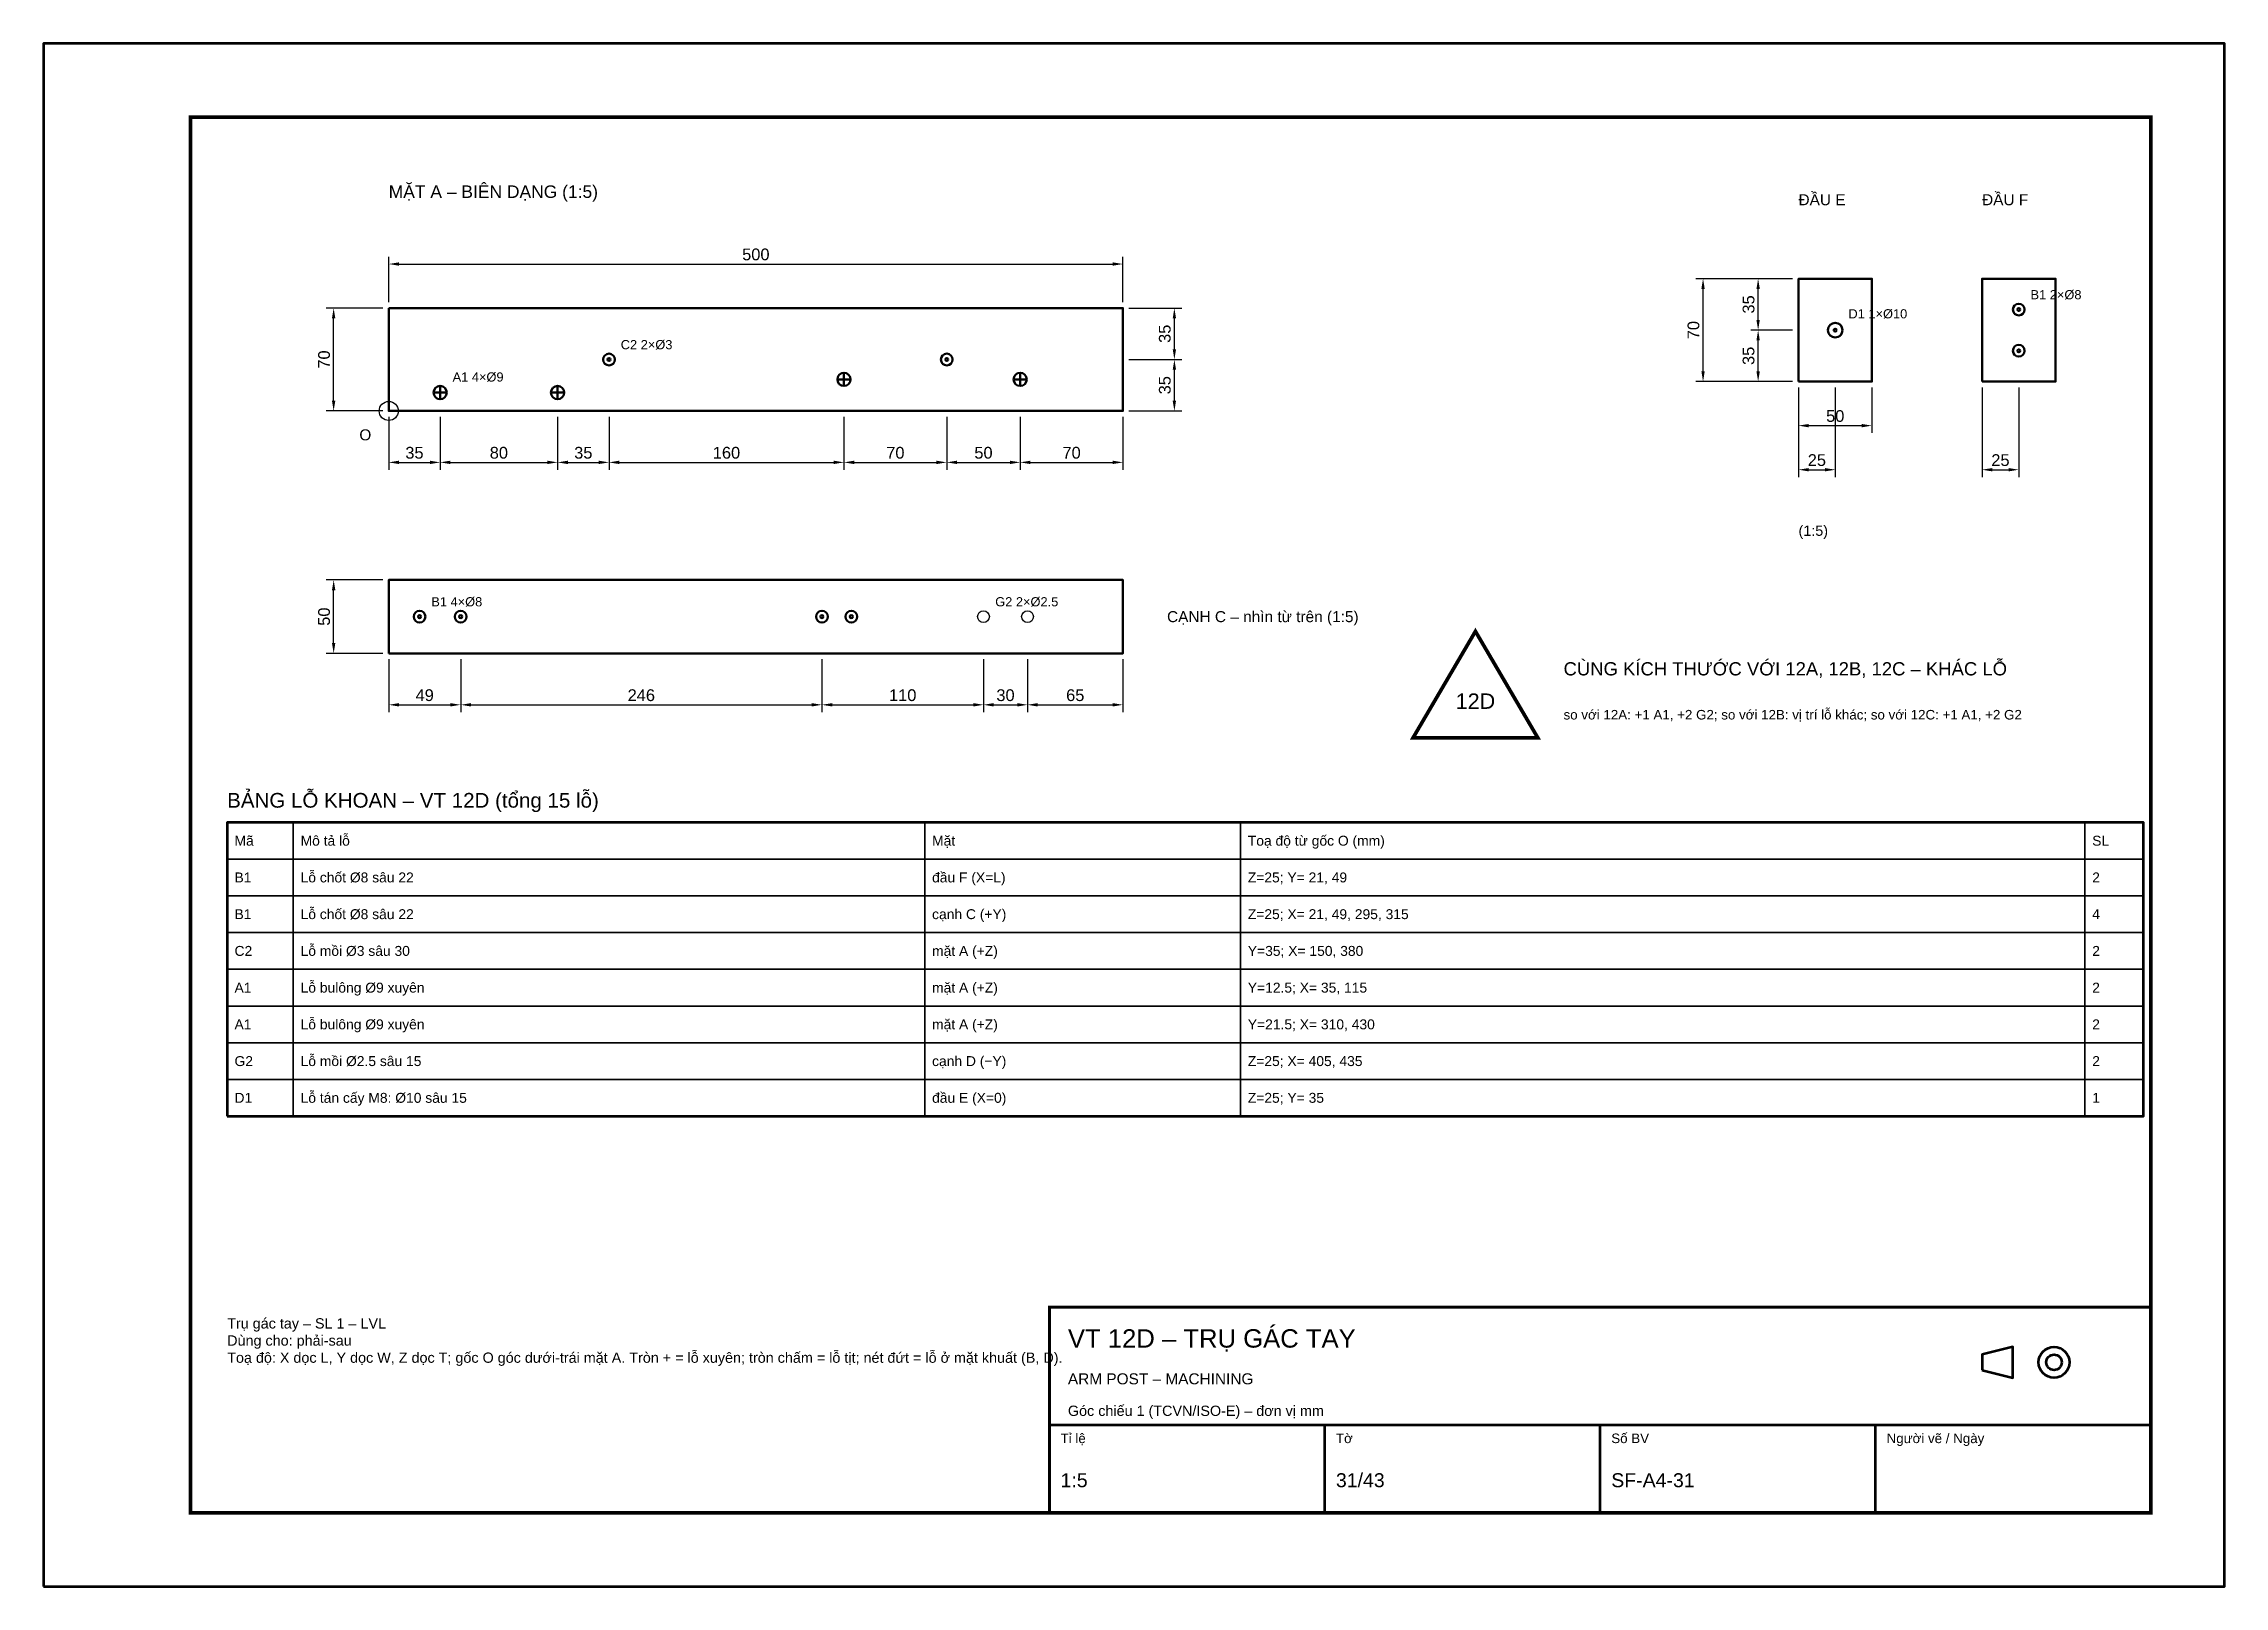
# Model space of a CAD drawing. Header units: millimetres. Extents: x 0 to 2970, y 0 to 2100.
import ezdxf
from ezdxf.enums import TextEntityAlignment as Align

# ---------------------------------------------------------------- set-up
doc = ezdxf.new("R2010")
doc.units = ezdxf.units.MM
doc.header["$LTSCALE"] = 10
for name, color, linetype, lineweight in [('0-KHUNG-BANVE', 7, 'CONTINUOUS', 70), ('1-NET-THAY', 7, 'CONTINUOUS', 50), ('10-PHU-KIEN', 1, 'CONTINUOUS', 25), ('2-NET-KHUAT', 8, 'Continuous', 25), ('3-KICH-THUOC', 1, 'CONTINUOUS', 18), ('6-CHU', 7, 'CONTINUOUS', 25), ('7-BANG-KE', 7, 'CONTINUOUS', 25)]:
    doc.layers.add(name, color=color, linetype=linetype, lineweight=lineweight)
doc.styles.add('VN', font='arial.ttf')
doc.dimstyles.new('A4', dxfattribs={"dimscale": 10, "dimtxt": 1.6, "dimasz": 1.4, "dimexe": 1, "dimexo": 0.8, "dimgap": 0.5, "dimtad": 1, "dimdec": 1, "dimtxsty": 'VN', "dimcen": 2.5, "dimclrd": 1, "dimclre": 1, "dimclrt": 7, "dimazin": 3, "dimtfac": 1, "dimtmove": 0, "dimatfit": 3})

msp = doc.modelspace()

# ---------------------------------------------------------------- linework, layer by layer
at = {"layer": '0-KHUNG-BANVE'}
for p, q in [((1370, 220), (2870, 220)), ((1745, 100), (1745, 220)), ((2120, 100), (2120, 220)), ((2495, 100), (2495, 220))]:
    msp.add_line(p, q, dxfattribs=at)
for points in [[(0, 0), (2970, 0), (2970, 2100), (0, 2100)], [(250, 640), (2860, 640), (2860, 1040), (250, 1040)], [(2640, 294.5), (2682, 284), (2682, 326), (2640, 315.5)]]:
    msp.add_lwpolyline(points, close=True, dxfattribs=at)
for points, const_width in [([(200, 100), (2870, 100), (2870, 2000), (200, 2000)], 5), ([(1370, 100), (2870, 100), (2870, 380), (1370, 380)], 4)]:
    msp.add_lwpolyline(points, close=True, dxfattribs=dict(at, const_width=const_width))
for radius in [21, 10.5]:
    msp.add_circle((2738, 305), radius, dxfattribs=at)
at = {"layer": '1-NET-THAY'}
for p, q in [((540, 1616), (540, 1634)), ((700, 1616), (700, 1634)), ((1081, 1643), (1099, 1643)), ((1090, 1634), (1090, 1652)), ((1321, 1643), (1339, 1643)), ((1330, 1634), (1330, 1652)), ((531, 1625), (549, 1625)), ((691, 1625), (709, 1625))]:
    msp.add_line(p, q, dxfattribs=at)
for points in [[(2390, 1640), (2490, 1640), (2490, 1780), (2390, 1780)], [(2640, 1640), (2740, 1640), (2740, 1780), (2640, 1780)], [(470, 1740), (470, 1600), (1470, 1600), (1470, 1740)], [(470, 1270), (1470, 1270), (1470, 1370), (470, 1370)]]:
    msp.add_lwpolyline(points, close=True, dxfattribs=at)
for centre, radius in [((2690, 1738), 8), ((2690, 1738), 2), ((2440, 1710), 10), ((2440, 1710), 2), ((770, 1670), 8), ((770, 1670), 2), ((1230, 1670), 8), ((1230, 1670), 2), ((2690, 1682), 8), ((2690, 1682), 2), ((540, 1625), 9), ((700, 1625), 9), ((1090, 1643), 9), ((1330, 1643), 9), ((512, 1320), 8), ((512, 1320), 2), ((568, 1320), 8), ((568, 1320), 2), ((1060, 1320), 8), ((1060, 1320), 2), ((1100, 1320), 8), ((1100, 1320), 2)]:
    msp.add_circle(centre, radius, dxfattribs=at)
at = {"layer": '10-PHU-KIEN', "const_width": 5}
msp.add_lwpolyline([(1950, 1300), (1865, 1155), (2035, 1155)], close=True, dxfattribs=at)
at = {"layer": '10-PHU-KIEN'}
msp.add_circle((470, 1600), 13, dxfattribs=at)
at = {"layer": '2-NET-KHUAT'}
for centre in [(1280, 1320), (1340, 1320)]:
    msp.add_circle(centre, 8, dxfattribs=at)
at = {"layer": '7-BANG-KE'}
for points in [[(250, 990), (340, 990), (340, 1040), (250, 1040)], [(340, 990), (1200, 990), (1200, 1040), (340, 1040)], [(1200, 990), (1630, 990), (1630, 1040), (1200, 1040)], [(1630, 990), (2780, 990), (2780, 1040), (1630, 1040)], [(2780, 990), (2860, 990), (2860, 1040), (2780, 1040)], [(250, 940), (340, 940), (340, 990), (250, 990)], [(340, 940), (1200, 940), (1200, 990), (340, 990)], [(1200, 940), (1630, 940), (1630, 990), (1200, 990)], [(1630, 940), (2780, 940), (2780, 990), (1630, 990)], [(2780, 940), (2860, 940), (2860, 990), (2780, 990)], [(250, 890), (340, 890), (340, 940), (250, 940)], [(340, 890), (1200, 890), (1200, 940), (340, 940)], [(1200, 890), (1630, 890), (1630, 940), (1200, 940)], [(1630, 890), (2780, 890), (2780, 940), (1630, 940)], [(2780, 890), (2860, 890), (2860, 940), (2780, 940)], [(250, 840), (340, 840), (340, 890), (250, 890)], [(340, 840), (1200, 840), (1200, 890), (340, 890)], [(1200, 840), (1630, 840), (1630, 890), (1200, 890)], [(1630, 840), (2780, 840), (2780, 890), (1630, 890)], [(2780, 840), (2860, 840), (2860, 890), (2780, 890)], [(250, 790), (340, 790), (340, 840), (250, 840)], [(340, 790), (1200, 790), (1200, 840), (340, 840)], [(1200, 790), (1630, 790), (1630, 840), (1200, 840)], [(1630, 790), (2780, 790), (2780, 840), (1630, 840)], [(2780, 790), (2860, 790), (2860, 840), (2780, 840)], [(250, 740), (340, 740), (340, 790), (250, 790)], [(340, 740), (1200, 740), (1200, 790), (340, 790)], [(1200, 740), (1630, 740), (1630, 790), (1200, 790)], [(1630, 740), (2780, 740), (2780, 790), (1630, 790)], [(2780, 740), (2860, 740), (2860, 790), (2780, 790)], [(250, 690), (340, 690), (340, 740), (250, 740)], [(340, 690), (1200, 690), (1200, 740), (340, 740)], [(1200, 690), (1630, 690), (1630, 740), (1200, 740)], [(1630, 690), (2780, 690), (2780, 740), (1630, 740)], [(2780, 690), (2860, 690), (2860, 740), (2780, 740)], [(250, 640), (340, 640), (340, 690), (250, 690)], [(340, 640), (1200, 640), (1200, 690), (340, 690)], [(1200, 640), (1630, 640), (1630, 690), (1200, 690)], [(1630, 640), (2780, 640), (2780, 690), (1630, 690)], [(2780, 640), (2860, 640), (2860, 690), (2780, 690)]]:
    msp.add_lwpolyline(points, close=True, dxfattribs=at)

# ---------------------------------------------------------------- texts
at = {"layer": '10-PHU-KIEN', "style": 'VN'}
for s, height, p in [('B1 2×%%c8', 12.5, (2706, 1752)), ('D1 1×%%c10', 12.5, (2458, 1726)), ('C2 2×%%c3', 12.5, (786, 1684)), ('A1 4×%%c9', 12.5, (557, 1640)), ('O', 15, (430, 1560)), ('B1 4×%%c8', 12.5, (528, 1334)), ('G2 2×%%c2.5', 12.5, (1296, 1334))]:
    msp.add_text(s, height=height, dxfattribs=at).set_placement(p)
msp.add_text('12D', height=21, dxfattribs=at).set_placement((1950, 1205), align=Align.MIDDLE_CENTER)
at = {"layer": '6-CHU', "style": 'VN'}
for s, height, p in [('MẶT A – BIÊN DẠNG (1:5)', 17, (470, 1890)), ('ĐẦU E', 15, (2390, 1880)), ('ĐẦU F', 15, (2640, 1880)), ('(1:5)', 14, (2390, 1430)), ('so với 12A: +1 A1, +2 G2; so với 12B: vị trí lỗ khác; so với 12C: +1 A1, +2 G2', 13, (2070, 1180)), ('VT 12D – TRỤ GÁC TAY', 25, (1395, 325)), ('ARM POST – MACHINING', 15, (1395, 275)), ('Góc chiếu 1 (TCVN/ISO-E) – đơn vị mm', 14, (1395, 232)), ('Tỉ lệ', 13, (1385, 195)), ('Tờ', 13, (1760, 195)), ('Số BV', 13, (2135, 195)), ('Người vẽ / Ngày', 13, (2510, 195)), ('1:5', 19, (1385, 135)), ('31/43', 19, (1760, 135)), ('SF-A4-31', 19, (2135, 135))]:
    msp.add_text(s, height=height, dxfattribs=at).set_placement(p)
msp.add_text('CẠNH C – nhìn từ trên (1:5)', height=15, dxfattribs=at).set_placement((1530, 1320), align=Align.MIDDLE_LEFT)
at = {"layer": '6-CHU', "color": 1, "style": 'VN'}
msp.add_text('CÙNG KÍCH THƯỚC VỚI 12A, 12B, 12C – KHÁC LỖ', height=18, dxfattribs=at).set_placement((2070, 1240))
at = {"layer": '6-CHU', "insert": (250, 365), "char_height": 14, "width": 1080, "attachment_point": 1, "style": 'VN'}
msp.add_mtext('Trụ gác tay – SL 1 – LVL\\PDùng cho: phải-sau\\PToạ độ: X dọc L, Y dọc W, Z dọc T; gốc O góc dưới-trái mặt A. Tròn + = lỗ xuyên; tròn chấm = lỗ tịt; nét đứt = lỗ ở mặt khuất (B, D).', dxfattribs=at)
at = {"layer": '7-BANG-KE', "style": 'VN'}
msp.add_text('BẢNG LỖ KHOAN – VT 12D (tổng 15 lỗ)', height=20, dxfattribs=at).set_placement((250, 1060))
for s, p in [('Mã', (260, 1015)), ('Mô tả lỗ', (350, 1015)), ('Mặt', (1210, 1015)), ('Toạ độ từ gốc O (mm)', (1640, 1015)), ('SL', (2790, 1015)), ('B1', (260, 965)), ('Lỗ chốt %%c8 sâu 22', (350, 965)), ('đầu F (X=L)', (1210, 965)), ('Z=25; Y= 21, 49', (1640, 965)), ('2', (2790, 965)), ('B1', (260, 915)), ('Lỗ chốt %%c8 sâu 22', (350, 915)), ('cạnh C (+Y)', (1210, 915)), ('Z=25; X= 21, 49, 295, 315', (1640, 915)), ('4', (2790, 915)), ('C2', (260, 865)), ('Lỗ mồi %%c3 sâu 30', (350, 865)), ('mặt A (+Z)', (1210, 865)), ('Y=35; X= 150, 380', (1640, 865)), ('2', (2790, 865)), ('A1', (260, 815)), ('Lỗ bulông %%c9 xuyên', (350, 815)), ('mặt A (+Z)', (1210, 815)), ('Y=12.5; X= 35, 115', (1640, 815)), ('2', (2790, 815)), ('Lỗ bulông %%c9 xuyên', (350, 765)), ('mặt A (+Z)', (1210, 765)), ('A1', (260, 765)), ('Y=21.5; X= 310, 430', (1640, 765)), ('2', (2790, 765)), ('G2', (260, 715)), ('Lỗ mồi %%c2.5 sâu 15', (350, 715)), ('cạnh D (−Y)', (1210, 715)), ('Z=25; X= 405, 435', (1640, 715)), ('2', (2790, 715)), ('D1', (260, 665)), ('Lỗ tán cấy M8: %%c10 sâu 15', (350, 665)), ('đầu E (X=0)', (1210, 665)), ('Z=25; Y= 35', (1640, 665)), ('1', (2790, 665))]:
    msp.add_text(s, height=13.5, dxfattribs=at).set_placement(p, align=Align.MIDDLE_LEFT)

# ---------------------------------------------------------------- dimensions: what is measured, and where the dimension line sits
at = {"layer": '3-KICH-THUOC'}
for base, p1, p2 in [((470, 1800), (470, 1740), (1470, 1740)), ((2390, 1580), (2390, 1640), (2490, 1640)), ((2390, 1520), (2390, 1640), (2440, 1640)), ((2640, 1520), (2640, 1640), (2690, 1640)), ((470, 1530), (470, 1600), (540, 1600)), ((540, 1530), (540, 1600), (700, 1600)), ((700, 1530), (700, 1600), (770, 1600)), ((770, 1530), (770, 1600), (1090, 1600)), ((1090, 1530), (1090, 1600), (1230, 1600)), ((1230, 1530), (1230, 1600), (1330, 1600)), ((1330, 1530), (1330, 1600), (1470, 1600)), ((470, 1200), (470, 1270), (568, 1270)), ((568, 1200), (568, 1270), (1060, 1270)), ((1060, 1200), (1060, 1270), (1280, 1270)), ((1280, 1200), (1280, 1270), (1340, 1270)), ((1340, 1200), (1340, 1270), (1470, 1270))]:
    msp.add_linear_dim(base=base, p1=p1, p2=p2, dimstyle='A4', override={"dimlfac": 0.5}, dxfattribs=at).render()
for base, p1, p2 in [((2260, 1640), (2390, 1640), (2390, 1780)), ((2335, 1710), (2390, 1710), (2390, 1780)), ((395, 1600), (470, 1600), (470, 1740)), ((1540, 1670), (1470, 1670), (1470, 1740)), ((2335, 1640), (2390, 1640), (2390, 1710)), ((1540, 1600), (1470, 1600), (1470, 1670)), ((395, 1270), (470, 1270), (470, 1370))]:
    msp.add_linear_dim(base=base, p1=p1, p2=p2, angle=90, dimstyle='A4', override={"dimlfac": 0.5}, dxfattribs=at).render()

doc.saveas('drawing.dxf')
